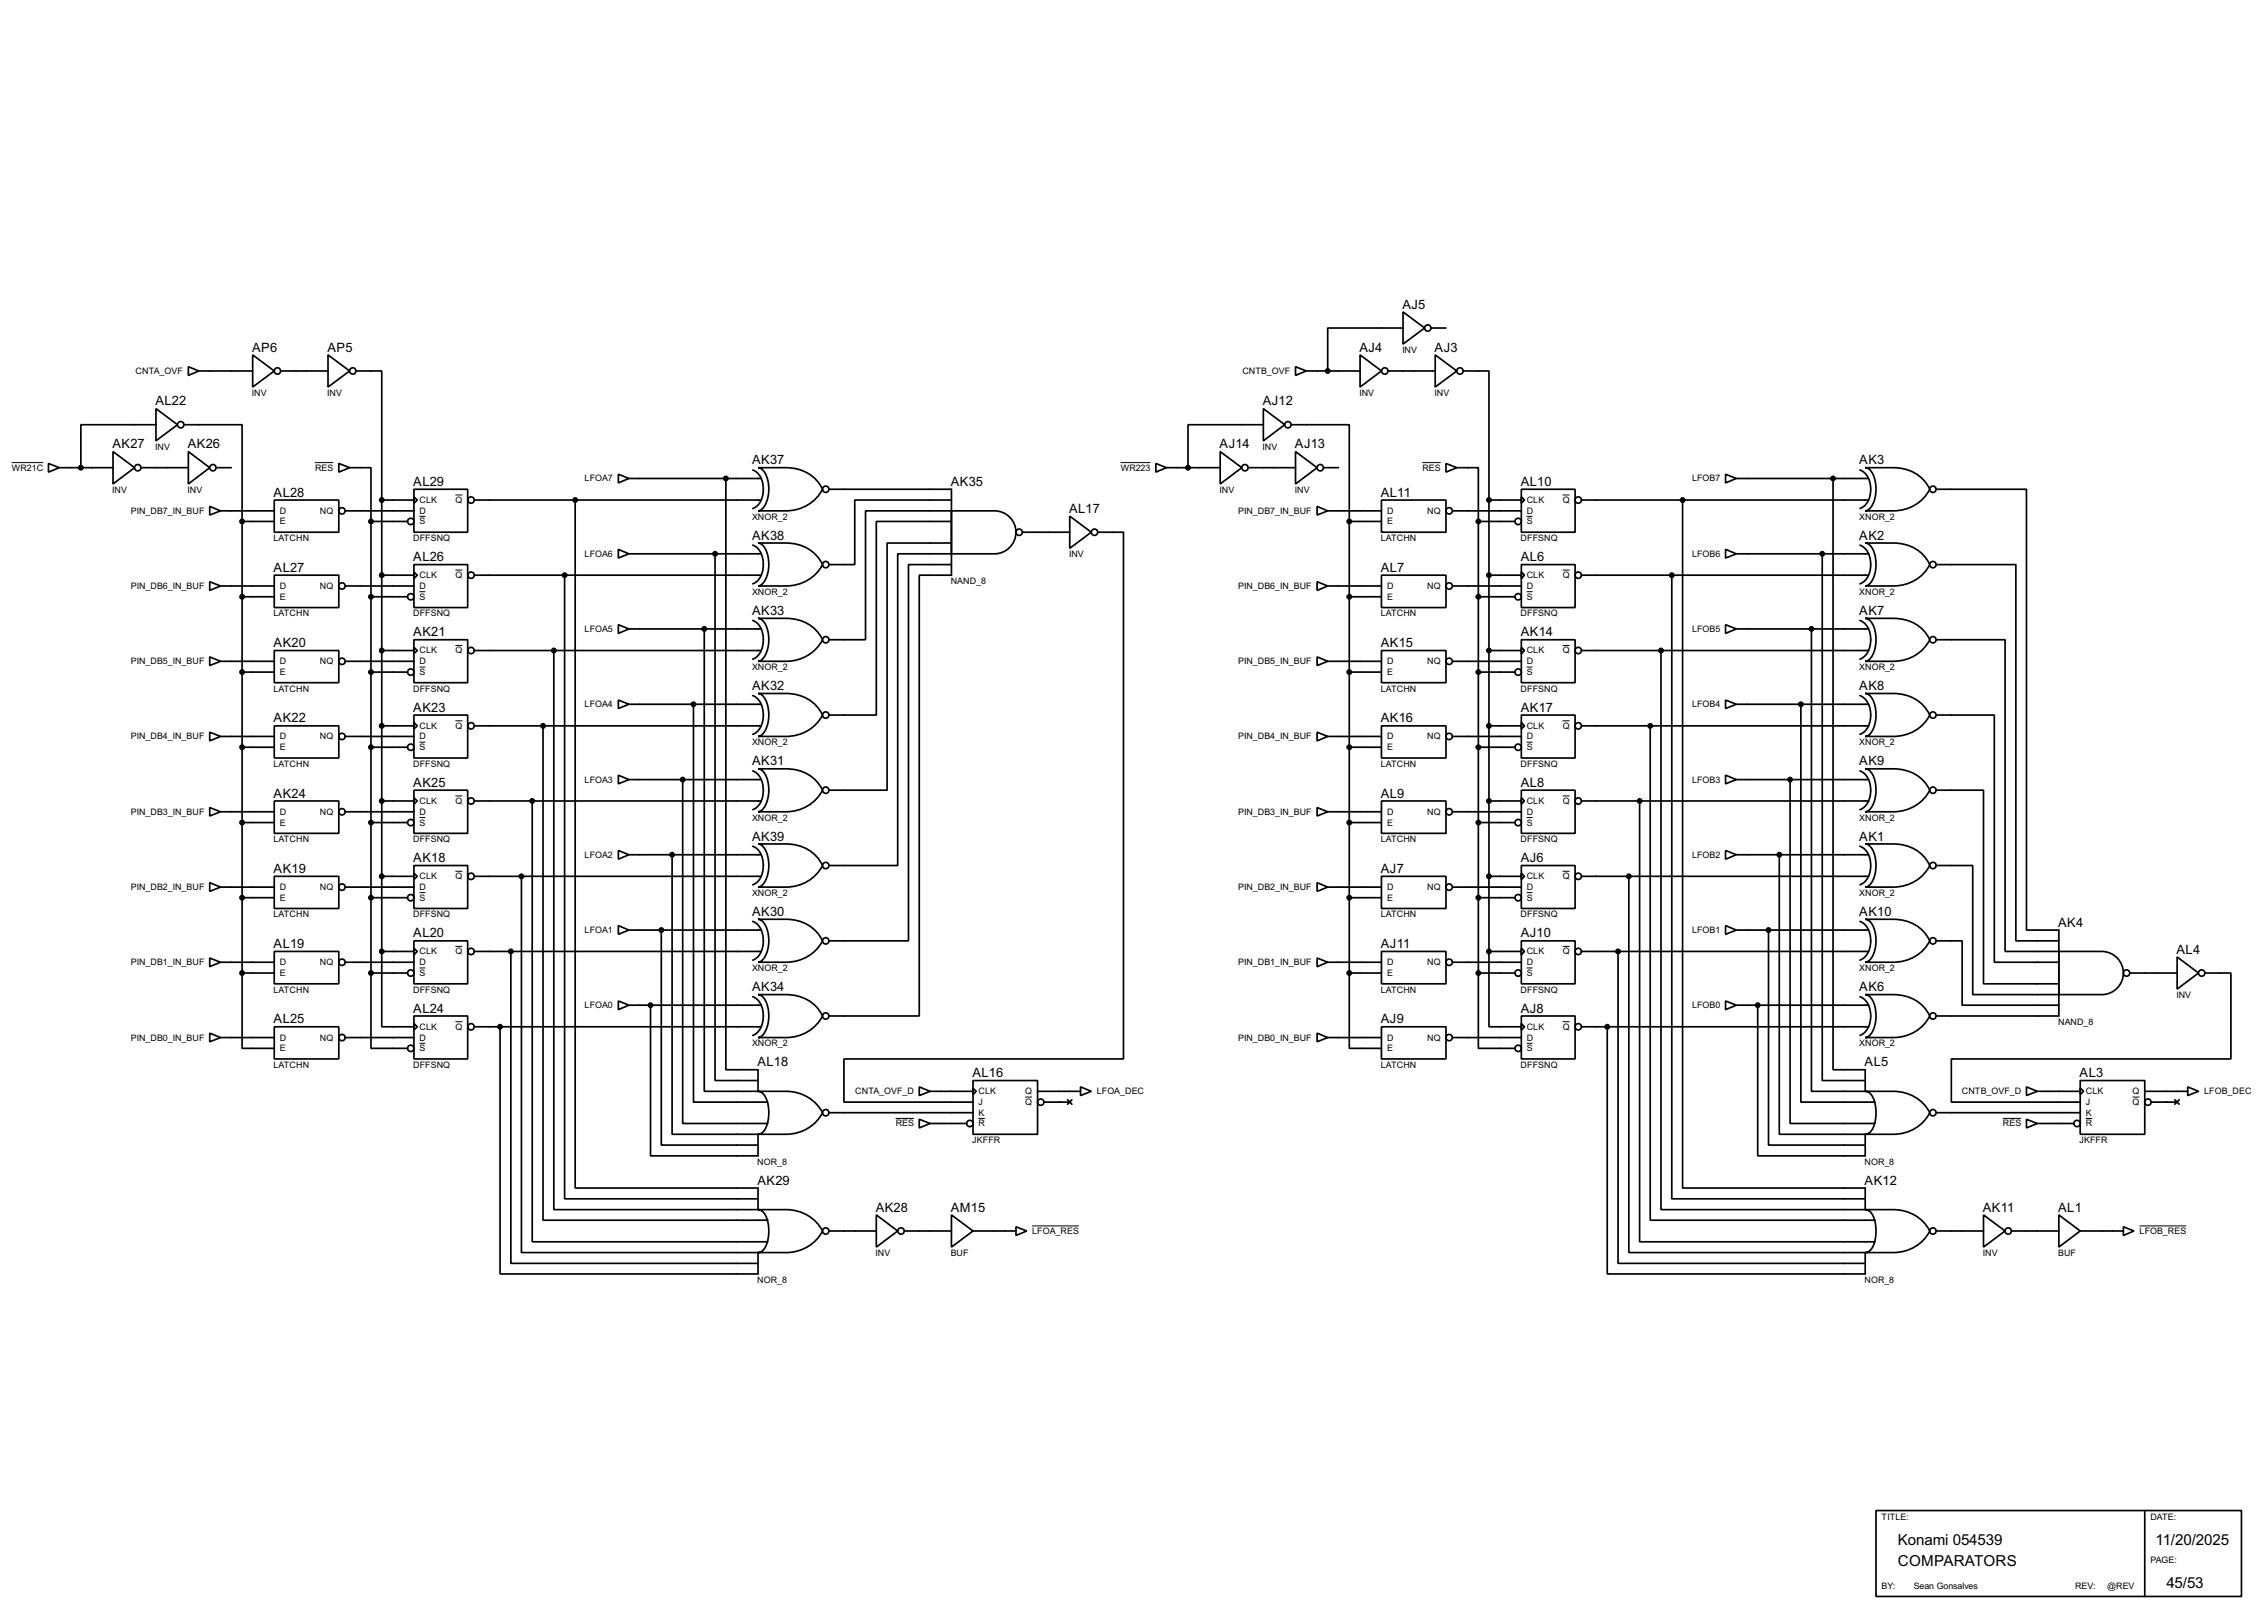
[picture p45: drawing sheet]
<svg xmlns="http://www.w3.org/2000/svg" width="536mm" height="383mm" viewBox="0 0 536 383" stroke-linecap="round" stroke-linejoin="round" font-family="sans-serif">
<defs><g id="words">
<g font-size="4">
<text x="448.4" y="365.1">Konami 054539</text>
<text x="509.3" y="365.1">11/20/2025</text>
<text x="448.4" y="370.1">COMPARATORS</text>
<text x="511.9" y="375.2">45/53</text>
</g>
<g font-size="3.4">
<text x="331.4" y="72.9">AJ5</text>
<text x="59.6" y="83.1">AP6</text>
<text x="77.4" y="83.1">AP5</text>
<text x="321.2" y="83.1">AJ4</text>
<text x="339" y="83.1">AJ3</text>
<text x="36.7" y="95.8">AL22</text>
<text x="298.4" y="95.8">AJ12</text>
<text x="26.6" y="105.9">AK27</text>
<text x="44.4" y="105.9">AK26</text>
<text x="288.2" y="105.9">AJ14</text>
<text x="306" y="105.9">AJ13</text>
<text x="177.7" y="109.7">AK37</text>
<text x="439.3" y="109.7">AK3</text>
<text x="64.7" y="117.4">AL28</text>
<text x="97.7" y="114.8">AL29</text>
<text x="224.7" y="114.8">AK35</text>
<text x="326.3" y="117.4">AL11</text>
<text x="359.3" y="114.8">AL10</text>
<text x="252.6" y="121.2">AL17</text>
<text x="177.7" y="127.5">AK38</text>
<text x="439.3" y="127.5">AK2</text>
<text x="64.7" y="135.1">AL27</text>
<text x="97.7" y="132.6">AL26</text>
<text x="326.3" y="135.1">AL7</text>
<text x="359.3" y="132.6">AL6</text>
<text x="177.7" y="145.3">AK33</text>
<text x="439.3" y="145.3">AK7</text>
<text x="64.7" y="152.9">AK20</text>
<text x="97.7" y="150.3">AK21</text>
<text x="326.3" y="152.9">AK15</text>
<text x="359.3" y="150.3">AK14</text>
<text x="177.7" y="163">AK32</text>
<text x="439.3" y="163">AK8</text>
<text x="64.7" y="170.7">AK22</text>
<text x="97.7" y="168.2">AK23</text>
<text x="326.3" y="170.7">AK16</text>
<text x="359.3" y="168.2">AK17</text>
<text x="97.7" y="185.9">AK25</text>
<text x="177.7" y="180.9">AK31</text>
<text x="359.3" y="185.9">AL8</text>
<text x="439.3" y="180.9">AK9</text>
<text x="64.7" y="188.5">AK24</text>
<text x="326.3" y="188.5">AL9</text>
<text x="97.7" y="203.7">AK18</text>
<text x="177.7" y="198.6">AK39</text>
<text x="359.3" y="203.7">AJ6</text>
<text x="439.3" y="198.6">AK1</text>
<text x="64.7" y="206.3">AK19</text>
<text x="326.3" y="206.3">AJ7</text>
<text x="97.7" y="221.5">AL20</text>
<text x="177.7" y="216.4">AK30</text>
<text x="359.3" y="221.5">AJ10</text>
<text x="439.3" y="216.4">AK10</text>
<text x="486.3" y="219">AK4</text>
<text x="64.7" y="224">AL19</text>
<text x="326.3" y="224">AJ11</text>
<text x="514.3" y="225.3">AL4</text>
<text x="97.7" y="239.3">AL24</text>
<text x="177.7" y="234.2">AK34</text>
<text x="359.3" y="239.3">AJ8</text>
<text x="439.3" y="234.2">AK6</text>
<text x="64.7" y="241.8">AL25</text>
<text x="326.3" y="241.8">AJ9</text>
<text x="179" y="252">AL18</text>
<text x="440.6" y="252">AL5</text>
<text x="229.8" y="254.5">AL16</text>
<text x="491.4" y="254.5">AL3</text>
<text x="179" y="279.9">AK29</text>
<text x="440.6" y="279.9">AK12</text>
<text x="206.9" y="286.3">AK28</text>
<text x="224.7" y="286.3">AM15</text>
<text x="468.5" y="286.3">AK11</text>
<text x="486.3" y="286.3">AL1</text>
</g>
<g font-size="2.4">
<text x="331.3" y="83.4">INV</text>
<text x="32" y="88.4">CNTA_OVF</text>
<text x="293.5" y="88.4">CNTB_OVF</text>
<text x="59.5" y="93.6">INV</text>
<text x="77.3" y="93.6">INV</text>
<text x="321.2" y="93.6">INV</text>
<text x="338.9" y="93.6">INV</text>
<text x="36.7" y="106.3">INV</text>
<text x="298.3" y="106.3">INV</text>
<text x="2.8" y="111.2">WR21C</text>
<text x="74.4" y="111.2">RES</text>
<text x="138.1" y="113.7">LFOA7</text>
<text x="264.8" y="111.2">WR223</text>
<text x="336.1" y="111.2">RES</text>
<text x="399.8" y="113.7">LFOB7</text>
<text x="26.5" y="116.4">INV</text>
<text x="44.3" y="116.4">INV</text>
<text x="99.1" y="118.9">CLK</text>
<text x="107.6" y="118.9">Q</text>
<text x="288.1" y="116.4">INV</text>
<text x="305.9" y="116.4">INV</text>
<text x="360.7" y="118.9">CLK</text>
<text x="369.2" y="118.9">Q</text>
<text x="30.9" y="121.4">PIN_DB7_IN_BUF</text>
<text x="66.1" y="121.4">D</text>
<text x="66.1" y="123.9">E</text>
<text x="75.6" y="121.4">NQ</text>
<text x="99.1" y="121.4">D</text>
<text x="99.1" y="123.9">S</text>
<text x="177.7" y="122.8">XNOR_2</text>
<text x="292.5" y="121.4">PIN_DB7_IN_BUF</text>
<text x="327.7" y="121.4">D</text>
<text x="327.7" y="123.9">E</text>
<text x="337.2" y="121.4">NQ</text>
<text x="360.7" y="121.4">D</text>
<text x="360.7" y="123.9">S</text>
<text x="439.3" y="122.8">XNOR_2</text>
<text x="64.6" y="127.8">LATCHN</text>
<text x="97.6" y="127.8">DFFSNQ</text>
<text x="138.1" y="131.6">LFOA6</text>
<text x="252.6" y="131.7">INV</text>
<text x="326.2" y="127.8">LATCHN</text>
<text x="359.3" y="127.8">DFFSNQ</text>
<text x="399.8" y="131.6">LFOB6</text>
<text x="99.1" y="136.6">CLK</text>
<text x="107.6" y="136.6">Q</text>
<text x="360.7" y="136.6">CLK</text>
<text x="369.2" y="136.6">Q</text>
<text x="30.9" y="139.2">PIN_DB6_IN_BUF</text>
<text x="66.1" y="139.2">D</text>
<text x="66.1" y="141.7">E</text>
<text x="75.6" y="139.2">NQ</text>
<text x="99.1" y="139.2">D</text>
<text x="99.1" y="141.7">S</text>
<text x="177.7" y="140.5">XNOR_2</text>
<text x="224.6" y="138">NAND_8</text>
<text x="292.5" y="139.2">PIN_DB6_IN_BUF</text>
<text x="327.7" y="139.2">D</text>
<text x="327.7" y="141.7">E</text>
<text x="337.2" y="139.2">NQ</text>
<text x="360.7" y="139.2">D</text>
<text x="360.7" y="141.7">S</text>
<text x="439.3" y="140.5">XNOR_2</text>
<text x="64.6" y="145.7">LATCHN</text>
<text x="97.6" y="145.7">DFFSNQ</text>
<text x="138.1" y="149.3">LFOA5</text>
<text x="326.2" y="145.7">LATCHN</text>
<text x="359.3" y="145.7">DFFSNQ</text>
<text x="399.8" y="149.3">LFOB5</text>
<text x="99.1" y="154.4">CLK</text>
<text x="107.6" y="154.4">Q</text>
<text x="360.7" y="154.4">CLK</text>
<text x="369.2" y="154.4">Q</text>
<text x="30.9" y="157">PIN_DB5_IN_BUF</text>
<text x="66.1" y="157">D</text>
<text x="66.1" y="159.5">E</text>
<text x="75.6" y="157">NQ</text>
<text x="99.1" y="157">D</text>
<text x="99.1" y="159.5">S</text>
<text x="177.7" y="158.4">XNOR_2</text>
<text x="292.5" y="157">PIN_DB5_IN_BUF</text>
<text x="327.7" y="157">D</text>
<text x="327.7" y="159.5">E</text>
<text x="337.2" y="157">NQ</text>
<text x="360.7" y="157">D</text>
<text x="360.7" y="159.5">S</text>
<text x="439.3" y="158.4">XNOR_2</text>
<text x="64.6" y="163.4">LATCHN</text>
<text x="97.6" y="163.4">DFFSNQ</text>
<text x="138.1" y="167.1">LFOA4</text>
<text x="326.2" y="163.4">LATCHN</text>
<text x="359.3" y="163.4">DFFSNQ</text>
<text x="399.8" y="167.1">LFOB4</text>
<text x="99.1" y="172.2">CLK</text>
<text x="107.6" y="172.2">Q</text>
<text x="360.7" y="172.2">CLK</text>
<text x="369.2" y="172.2">Q</text>
<text x="30.9" y="174.7">PIN_DB4_IN_BUF</text>
<text x="66.1" y="174.7">D</text>
<text x="66.1" y="177.3">E</text>
<text x="75.6" y="174.7">NQ</text>
<text x="99.1" y="174.7">D</text>
<text x="99.1" y="177.3">S</text>
<text x="177.7" y="176.1">XNOR_2</text>
<text x="292.5" y="174.7">PIN_DB4_IN_BUF</text>
<text x="327.7" y="174.7">D</text>
<text x="327.7" y="177.3">E</text>
<text x="337.2" y="174.7">NQ</text>
<text x="360.7" y="174.7">D</text>
<text x="360.7" y="177.3">S</text>
<text x="439.3" y="176.1">XNOR_2</text>
<text x="64.6" y="181.2">LATCHN</text>
<text x="97.6" y="181.2">DFFSNQ</text>
<text x="138.1" y="184.9">LFOA3</text>
<text x="326.2" y="181.2">LATCHN</text>
<text x="359.3" y="181.2">DFFSNQ</text>
<text x="399.8" y="184.9">LFOB3</text>
<text x="99.1" y="190">CLK</text>
<text x="107.6" y="190">Q</text>
<text x="360.7" y="190">CLK</text>
<text x="369.2" y="190">Q</text>
<text x="30.9" y="192.5">PIN_DB3_IN_BUF</text>
<text x="66.1" y="192.5">D</text>
<text x="66.1" y="195.1">E</text>
<text x="75.6" y="192.5">NQ</text>
<text x="99.1" y="192.5">D</text>
<text x="99.1" y="195.1">S</text>
<text x="177.7" y="193.9">XNOR_2</text>
<text x="292.5" y="192.5">PIN_DB3_IN_BUF</text>
<text x="327.7" y="192.5">D</text>
<text x="327.7" y="195.1">E</text>
<text x="337.2" y="192.5">NQ</text>
<text x="360.7" y="192.5">D</text>
<text x="360.7" y="195.1">S</text>
<text x="439.3" y="193.9">XNOR_2</text>
<text x="64.6" y="199">LATCHN</text>
<text x="97.6" y="199">DFFSNQ</text>
<text x="138.1" y="202.7">LFOA2</text>
<text x="326.2" y="199">LATCHN</text>
<text x="359.3" y="199">DFFSNQ</text>
<text x="399.8" y="202.7">LFOB2</text>
<text x="99.1" y="207.8">CLK</text>
<text x="107.6" y="207.8">Q</text>
<text x="360.7" y="207.8">CLK</text>
<text x="369.2" y="207.8">Q</text>
<text x="30.9" y="210.3">PIN_DB2_IN_BUF</text>
<text x="66.1" y="210.3">D</text>
<text x="66.1" y="212.8">E</text>
<text x="75.6" y="210.3">NQ</text>
<text x="99.1" y="210.3">D</text>
<text x="99.1" y="212.8">S</text>
<text x="177.7" y="211.7">XNOR_2</text>
<text x="292.5" y="210.3">PIN_DB2_IN_BUF</text>
<text x="327.7" y="210.3">D</text>
<text x="327.7" y="212.8">E</text>
<text x="337.2" y="210.3">NQ</text>
<text x="360.7" y="210.3">D</text>
<text x="360.7" y="212.8">S</text>
<text x="439.3" y="211.7">XNOR_2</text>
<text x="64.6" y="216.8">LATCHN</text>
<text x="97.6" y="216.8">DFFSNQ</text>
<text x="138.1" y="220.5">LFOA1</text>
<text x="326.2" y="216.8">LATCHN</text>
<text x="359.3" y="216.8">DFFSNQ</text>
<text x="399.8" y="220.5">LFOB1</text>
<text x="99.1" y="225.5">CLK</text>
<text x="107.6" y="225.5">Q</text>
<text x="360.7" y="225.5">CLK</text>
<text x="369.2" y="225.5">Q</text>
<text x="30.9" y="228.1">PIN_DB1_IN_BUF</text>
<text x="66.1" y="228.1">D</text>
<text x="66.1" y="230.6">E</text>
<text x="75.6" y="228.1">NQ</text>
<text x="99.1" y="228.1">D</text>
<text x="99.1" y="230.6">S</text>
<text x="177.7" y="229.5">XNOR_2</text>
<text x="292.5" y="228.1">PIN_DB1_IN_BUF</text>
<text x="327.7" y="228.1">D</text>
<text x="327.7" y="230.6">E</text>
<text x="337.2" y="228.1">NQ</text>
<text x="360.7" y="228.1">D</text>
<text x="360.7" y="230.6">S</text>
<text x="439.3" y="229.5">XNOR_2</text>
<text x="64.6" y="234.6">LATCHN</text>
<text x="97.6" y="234.6">DFFSNQ</text>
<text x="138.1" y="238.2">LFOA0</text>
<text x="326.2" y="234.6">LATCHN</text>
<text x="359.3" y="234.6">DFFSNQ</text>
<text x="399.8" y="238.2">LFOB0</text>
<text x="514.2" y="235.8">INV</text>
<text x="30.9" y="245.9">PIN_DB0_IN_BUF</text>
<text x="66.1" y="245.9">D</text>
<text x="75.6" y="245.9">NQ</text>
<text x="99.1" y="245.9">D</text>
<text x="99.1" y="243.3">CLK</text>
<text x="107.6" y="243.3">Q</text>
<text x="292.5" y="245.9">PIN_DB0_IN_BUF</text>
<text x="327.7" y="245.9">D</text>
<text x="337.2" y="245.9">NQ</text>
<text x="360.7" y="245.9">D</text>
<text x="360.7" y="243.3">CLK</text>
<text x="369.2" y="243.3">Q</text>
<text x="486.3" y="242.2">NAND_8</text>
<text x="66.1" y="248.4">E</text>
<text x="99.1" y="248.4">S</text>
<text x="177.7" y="247.3">XNOR_2</text>
<text x="327.7" y="248.4">E</text>
<text x="360.7" y="248.4">S</text>
<text x="439.3" y="247.3">XNOR_2</text>
<text x="64.6" y="252.3">LATCHN</text>
<text x="97.6" y="252.3">DFFSNQ</text>
<text x="326.2" y="252.3">LATCHN</text>
<text x="359.3" y="252.3">DFFSNQ</text>
<text x="202.1" y="258.6">CNTA_OVF_D</text>
<text x="231.2" y="258.6">CLK</text>
<text x="231.2" y="261.1">J</text>
<text x="231.2" y="263.6">K</text>
<text x="242.2" y="258.6">Q</text>
<text x="242.2" y="261.1">Q</text>
<text x="259.1" y="258.6">LFOA_DEC</text>
<text x="463.5" y="258.6">CNTB_OVF_D</text>
<text x="492.8" y="258.6">CLK</text>
<text x="492.8" y="261.1">J</text>
<text x="492.8" y="263.6">K</text>
<text x="503.9" y="258.6">Q</text>
<text x="503.9" y="261.1">Q</text>
<text x="520.8" y="258.6">LFOB_DEC</text>
<text x="211.6" y="266.2">RES</text>
<text x="231.2" y="266.2">R</text>
<text x="473.2" y="266.2">RES</text>
<text x="492.8" y="266.2">R</text>
<text x="178.9" y="275.2">NOR_8</text>
<text x="229.7" y="270.1">JKFFR</text>
<text x="440.5" y="275.2">NOR_8</text>
<text x="491.3" y="270.1">JKFFR</text>
<text x="243.9" y="291.6">LFOA_RES</text>
<text x="505.5" y="291.6">LFOB_RES</text>
<text x="206.9" y="296.8">INV</text>
<text x="224.6" y="296.8">BUF</text>
<text x="468.5" y="296.8">INV</text>
<text x="486.3" y="296.8">BUF</text>
<text x="178.9" y="303.1">NOR_8</text>
<text x="440.5" y="303.1">NOR_8</text>
<text x="444.6" y="359.1">TITLE:</text>
<text x="508.1" y="359.1">DATE:</text>
<text x="508.1" y="369.2">PAGE:</text>
<text x="444.6" y="375.6">BY:</text>
<text x="452.2" y="375.6">Sean Gonsalves</text>
<text x="490.3" y="375.6">REV:</text>
<text x="497.9" y="375.6">@REV</text>
</g>
</g></defs>
<g fill="none" stroke="#000" stroke-width=".4">
<path d="M331.5 73.7l5.1 3.8-5.1 3.8zM331.5 77.5h-17.8v10.2M338.1 77.5h3.6M36.9 96.6l5.1 3.8-5.1 3.8zM44.5 86.7l2.5 1-2.5 1zM47 87.7h12.7M59.7 83.9l5.1 3.8-5.1 3.8zM66.3 87.7h11.2M77.5 83.9l5.1 3.8-5.1 3.8zM84.1 87.7h6.1v30.5M298.5 96.6l5.1 3.8-5.1 3.8zM306.1 86.7l2.6 1-2.6 1z"/>
<path d="M308.7 87.7h12.7M321.4 83.9l5 3.8-5 3.8zM328 87.7h11.1M339.1 83.9l5.1 3.8-5.1 3.8zM345.7 87.7h6.1v30.5M11.5 109.5l2.5 1-2.5 1.1zM14 110.5h12.7M26.7 106.7l5.1 3.8-5.1 3.9zM33.3 110.5h11.2M36.9 100.4h-17.8v10.1M43.5 100.4h13.7v22.8M44.5 106.7l5.1 3.8-5.1 3.9z"/>
<path d="M49.6 119.7l2.5 1-2.5 1zM51.1 110.5h3.6M64.8 118.2h15.3v7.6h-15.3zM80.1 109.5l2.5 1-2.5 1.1zM82.6 110.5h5.1v12.7M90.2 118.2v106.6M90.2 118.2h7.6M97.8 115.6h12.7v10.2h-12.7zM97.8 117.4l.8 .8-.8 .7zM112.1 118.2h67.8M135.9 118.2v162.5h43.2v5.1h-48.2v-132.1M146.1 112.1l2.5 1-2.5 1z"/>
<path d="M148.6 113.1h31.3M171.5 113.1v139.7h7.6v5.1h-12.7v-109.3M177.9 111.1a5.1 5.1 0 0 1 2.3 6.1 3.8 3.8 0 0 1-2.3 3M179.1 110.5h6.6a9.2 9.2 0 0 1 8.7 5.1 9.6 9.6 0 0 1-8.7 5.1h-6.6a3.5 3.5 0 0 0 2.3-3.1 7.3 7.3 0 0 0-1.4-6.7zM195.9 115.6h28.9v20.3h-7.6v104.2h-21.3M224.8 118.2h-22.8v15.2h-6.1M273.1 109.5l2.5 1-2.5 1.1zM275.6 110.5h12.7M288.3 106.7l5.1 3.8-5.1 3.9zM294.9 110.5h11.2M298.5 100.4h-17.8v10.1M305.1 100.4h13.7v22.8"/>
<path d="M306.1 106.7l5.1 3.8-5.1 3.9zM311.2 119.7l2.5 1-2.5 1zM312.7 110.5h3.6M326.4 118.2h15.3v7.6h-15.3zM341.7 109.5l2.5 1-2.5 1.1zM344.2 110.5h5.1v12.7M351.8 118.2h7.7M351.8 118.2v106.6M359.5 115.6h12.7v10.2h-12.7zM359.5 117.4l.7 .8-.7 .7zM373.7 118.2h67.8M397.6 118.2v162.5h43.1v5.1h-48.2v-132.1"/>
<path d="M407.7 112.1l2.6 1-2.6 1zM410.3 113.1h31.2M433.1 113.1v139.7h7.6v5.1h-12.7v-109.3M439.5 111.1a5.1 5.1 0 0 1 2.3 6.1 3.9 3.9 0 0 1-2.3 3M440.7 110.5h6.6a9.1 9.1 0 0 1 8.7 5.1 9.5 9.5 0 0 1-8.7 5.1h-6.6a3.4 3.4 0 0 0 2.3-3.1 7.4 7.4 0 0 0-1.4-6.7zM457.5 115.6h21.3v104.2h7.7v20.3h-29M49.6 137.5l2.5 1-2.5 1zM52.1 138.5h12.7M52.1 120.7h12.7M57.2 123.2v106.7M57.2 123.2h7.6M64.8 135.9h15.3v7.7h-15.3z"/>
<path d="M81.6 138.5h16.2M81.6 120.7h16.2M87.7 123.2h8.6M87.7 123.2v106.7M90.2 135.9h7.6M97.8 133.4h12.7v10.2h-12.7zM97.8 135.2l.8 .7-.8 .8zM112.1 135.9h67.8M133.4 135.9v147.4h45.7M146.1 129.8l2.5 1.1-2.5 1zM148.6 130.9h31.3M169 130.9v124.4h10.1"/>
<path d="M177.9 128.8a5.2 5.2 0 0 1 2.3 6.2 3.9 3.9 0 0 1-2.3 3M179.1 128.3h6.6a9.2 9.2 0 0 1 8.7 5.1 9.6 9.6 0 0 1-8.7 5.1h-6.6a3.5 3.5 0 0 0 2.3-3.2 7.3 7.3 0 0 0-1.4-6.6zM224.8 120.7h10.2a5.1 5.1 0 0 1 5.1 5.1 5.1 5.1 0 0 1-5.1 5.1h-10.2zM224.8 120.7h-20.3v30.5h-8.6M224.8 123.2h-17.7v45.8h-11.2M224.8 128.3h-15.2v58.4h-13.7M224.8 133.4h-10.1v88.9h-18.8M224.8 130.9h-12.7v73.6h-16.2M241.6 125.8h11.2M252.8 122l5.1 3.8-5.1 3.8zM259.4 125.8h6.1v124.4h-66.1v10.2h30.5M311.2 137.5l2.5 1-2.5 1z"/>
<path d="M313.7 138.5h12.7M313.7 120.7h12.7M318.8 123.2h7.6M318.8 123.2v106.7M326.4 135.9h15.3v7.7h-15.3zM343.2 138.5h16.3M343.2 120.7h16.3M349.3 123.2h8.6M349.3 123.2v106.7M351.8 135.9h7.7M359.5 133.4h12.7v10.2h-12.7zM359.5 135.2l.7 .7-.7 .8z"/>
<path d="M373.7 135.9h67.8M395 135.9v147.4h45.7M407.7 129.8l2.6 1.1-2.6 1zM410.3 130.9h31.2M430.6 130.9v124.4h10.1M439.5 128.8a5.1 5.1 0 0 1 2.3 6.2 4 4 0 0 1-2.3 3M440.7 128.3h6.6a9.1 9.1 0 0 1 8.7 5.1 9.5 9.5 0 0 1-8.7 5.1h-6.6a3.4 3.4 0 0 0 2.3-3.2 7.4 7.4 0 0 0-1.4-6.6zM457.5 133.4h18.8v88.9h10.2M49.6 155.2l2.5 1.1-2.5 1zM52.1 156.3h12.7M57.2 141h7.6M57.2 158.8h7.6"/>
<path d="M64.8 153.7h15.3v7.6h-15.3zM81.6 156.3h16.2M87.7 141h8.6M87.7 158.8h8.6M90.2 153.7h7.6M97.8 151.2h12.7v10.1h-12.7zM97.8 153l.8 .7-.8 .8zM112.1 153.7h67.8M146.1 147.6l2.5 1-2.5 1.1zM148.6 148.6h31.3M177.9 146.6a5.1 5.1 0 0 1 2.3 6.2 4 4 0 0 1-2.3 3M179.1 146.1h6.6a9.2 9.2 0 0 1 8.7 5.1 9.6 9.6 0 0 1-8.7 5.1h-6.6a3.5 3.5 0 0 0 2.3-3.2 7.2 7.2 0 0 0-1.4-6.6z"/>
<path d="M311.2 155.2l2.5 1.1-2.5 1zM313.7 156.3h12.7M318.8 141h7.6M318.8 158.8h7.6M326.4 153.7h15.3v7.6h-15.3zM343.2 156.3h16.3M349.3 141h8.6M349.3 158.8h8.6M351.8 153.7h7.7M359.5 151.2h12.7v10.1h-12.7zM359.5 153l.7 .7-.7 .8zM373.7 153.7h67.8"/>
<path d="M407.7 147.6l2.6 1-2.6 1.1zM410.3 148.6h31.2M439.5 146.6a5.1 5.1 0 0 1 2.3 6.2 4 4 0 0 1-2.3 3M440.7 146.1h6.6a9.1 9.1 0 0 1 8.7 5.1 9.5 9.5 0 0 1-8.7 5.1h-6.6a3.4 3.4 0 0 0 2.3-3.2 7.3 7.3 0 0 0-1.4-6.6zM457.5 151.2h16.3v73.6h12.7M49.6 173l2.5 1-2.5 1.1zM52.1 174h12.7M57.2 176.6h7.6M64.8 171.5h15.3v7.6h-15.3zM81.6 174h16.2M87.7 176.6h8.6M90.2 171.5h7.6"/>
<path d="M97.8 169h12.7v10.1h-12.7zM97.8 170.7l.8 .8-.8 .8zM112.1 171.5h67.8M128.3 171.5v116.8h53.1M146.1 165.4l2.5 1-2.5 1zM148.6 166.4h31.3M163.9 166.4v94h17.5M177.9 164.4a5.2 5.2 0 0 1 2.3 6.2 3.8 3.8 0 0 1-2.3 2.9M179.1 163.9h6.6a9.2 9.2 0 0 1 8.7 5.1 9.6 9.6 0 0 1-8.7 5h-6.6a3.5 3.5 0 0 0 2.3-3.1 7.3 7.3 0 0 0-1.4-6.7zM311.2 173l2.5 1-2.5 1.1zM313.7 174h12.7M318.8 176.6h7.6"/>
<path d="M326.4 171.5h15.3v7.6h-15.3zM343.2 174h16.3M349.3 176.6h8.6M351.8 171.5h7.7M359.5 169h12.7v10.1h-12.7zM359.5 170.7l.7 .8-.7 .8zM373.7 171.5h67.8M389.9 171.5v116.8h53.1M407.7 165.4l2.6 1-2.6 1zM410.3 166.4h31.2M425.5 166.4v94h17.5M439.5 164.4a5.2 5.2 0 0 1 2.3 6.2 3.9 3.9 0 0 1-2.3 2.9"/>
<path d="M440.7 163.9h6.6a9.1 9.1 0 0 1 8.7 5.1 9.5 9.5 0 0 1-8.7 5h-6.6a3.4 3.4 0 0 0 2.3-3.1 7.4 7.4 0 0 0-1.4-6.7zM457.5 169h13.7v58.4h15.3M49.6 190.8l2.5 1-2.5 1zM52.1 191.8h12.7M57.2 194.4h7.6M64.8 189.3h15.3v7.6h-15.3zM81.6 191.8h16.2M87.7 194.4h8.6M90.2 189.3h7.6M97.8 186.7h12.7v10.2h-12.7zM97.8 188.5l.8 .8-.8 .7zM112.1 189.3h67.8"/>
<path d="M125.8 189.3v104.1h55.6M146.1 183.2l2.5 1-2.5 1zM148.6 184.2h31.3M161.3 184.2v81.3h20.1M177.9 182.2a5.1 5.1 0 0 1 2.3 6.1 3.9 3.9 0 0 1-2.3 3M177.9 200a5.1 5.1 0 0 1 2.3 6.1 3.8 3.8 0 0 1-2.3 3M179.1 181.7h6.6a9.2 9.2 0 0 1 8.7 5 9.6 9.6 0 0 1-8.7 5.1h-6.6a3.5 3.5 0 0 0 2.3-3.1 7.2 7.2 0 0 0-1.4-6.7zM179.1 199.4h6.6a9.2 9.2 0 0 1 8.7 5.1 9.6 9.6 0 0 1-8.7 5.1h-6.6a3.5 3.5 0 0 0 2.3-3.1 7.3 7.3 0 0 0-1.4-6.7zM311.2 190.8l2.5 1-2.5 1zM313.7 191.8h12.7M318.8 194.4h7.6M326.4 189.3h15.3v7.6h-15.3z"/>
<path d="M343.2 191.8h16.3M349.3 194.4h8.6M351.8 189.3h7.7M359.5 186.7h12.7v10.2h-12.7zM359.5 188.5l.7 .8-.7 .7zM373.7 189.3h67.8M387.4 189.3v104.1h55.6M407.7 183.2l2.6 1-2.6 1zM410.3 184.2h31.2M423 184.2v81.3h20M439.5 200a5.1 5.1 0 0 1 2.3 6.1 3.9 3.9 0 0 1-2.3 3M439.5 182.2a5.1 5.1 0 0 1 2.3 6.1 3.9 3.9 0 0 1-2.3 3"/>
<path d="M440.7 199.4h6.6a9.1 9.1 0 0 1 8.7 5.1 9.5 9.5 0 0 1-8.7 5.1h-6.6a3.4 3.4 0 0 0 2.3-3.1 7.4 7.4 0 0 0-1.4-6.7zM440.7 181.7h6.6a9.1 9.1 0 0 1 8.7 5 9.5 9.5 0 0 1-8.7 5.1h-6.6a3.4 3.4 0 0 0 2.3-3.1 7.3 7.3 0 0 0-1.4-6.7zM457.5 186.7h11.2v45.8h17.8M49.6 208.6l2.5 1-2.5 1zM52.1 209.6h12.7M57.2 212.1h7.6M64.8 207.1h15.3v7.6h-15.3zM81.6 209.6h16.2M87.7 212.1h8.6M90.2 207.1h7.6M97.8 204.5h12.7v10.2h-12.7zM97.8 206.3l.8 .8-.8 .7z"/>
<path d="M112.1 207.1h67.8M123.2 207.1v88.9h55.9v5h-60.9v-58.4M146.1 218.7l2.5 1.1-2.5 1zM146.1 201l2.5 1-2.5 1zM148.6 202h31.3M148.6 219.8h31.3M156.3 219.8v50.8h22.8M158.8 202v66h20.3v5.1h-25.4v-35.6M177.9 217.7a5.2 5.2 0 0 1 2.3 6.2 3.9 3.9 0 0 1-2.3 3M179.1 217.2h6.6a9.2 9.2 0 0 1 8.7 5.1 9.6 9.6 0 0 1-8.7 5.1h-6.6a3.5 3.5 0 0 0 2.3-3.2 7.3 7.3 0 0 0-1.4-6.6zM311.2 208.6l2.5 1-2.5 1zM313.7 209.6h12.7"/>
<path d="M318.8 212.1h7.6M326.4 207.1h15.3v7.6h-15.3zM343.2 209.6h16.3M349.3 212.1h8.6M351.8 207.1h7.7M359.5 204.5h12.7v10.2h-12.7zM359.5 206.3l.7 .8-.7 .7zM373.7 207.1h67.8M384.9 207.1v88.9h55.8v5h-60.9v-58.4M407.7 201l2.6 1-2.6 1zM407.7 218.7l2.6 1.1-2.6 1zM410.3 202h31.2"/>
<path d="M410.3 219.8h31.2M417.9 219.8v50.8h22.8M420.4 202v66h20.3v5.1h-25.4v-35.6M439.5 217.7a5.1 5.1 0 0 1 2.3 6.2 4 4 0 0 1-2.3 3M440.7 217.2h6.6a9.1 9.1 0 0 1 8.7 5.1 9.5 9.5 0 0 1-8.7 5.1h-6.6a3.4 3.4 0 0 0 2.3-3.2 7.4 7.4 0 0 0-1.4-6.6zM457.5 204.5h8.6v30.5h20.4M49.6 226.4l2.5 1-2.5 1zM52.1 227.4h12.7M57.2 229.9v17.8h7.6M57.2 229.9h7.6M64.8 224.8h15.3v7.7h-15.3zM81.6 227.4h16.2"/>
<path d="M87.7 229.9v17.8h8.6M87.7 229.9h8.6M90.2 224.8v17.8h7.6M90.2 224.8h7.6M97.8 222.3h12.7v10.2h-12.7zM97.8 224.1l.8 .7-.8 .8zM112.1 224.8h67.8M120.7 224.8v73.7h58.4M146.1 236.5l2.5 1-2.5 1.1zM148.6 237.5h31.3M177.9 235.5a5.1 5.1 0 0 1 2.3 6.2 4 4 0 0 1-2.3 3M179.1 235h6.6a9.2 9.2 0 0 1 8.7 5.1 9.6 9.6 0 0 1-8.7 5.1h-6.6a3.5 3.5 0 0 0 2.3-3.2 7.2 7.2 0 0 0-1.4-6.6z"/>
<path d="M311.2 226.4l2.5 1-2.5 1zM313.7 227.4h12.7M318.8 229.9v17.8h7.6M318.8 229.9h7.6M326.4 224.8h15.3v7.7h-15.3zM343.2 227.4h16.3M349.3 229.9v17.8h8.6M349.3 229.9h8.6M351.8 224.8v17.8h7.7M351.8 224.8h7.7M359.5 222.3h12.7v10.2h-12.7zM359.5 224.1l.7 .7-.7 .8z"/>
<path d="M373.7 224.8h67.8M382.3 224.8v73.7h58.4M407.7 236.5l2.6 1-2.6 1.1zM410.3 237.5h31.2M439.5 235.5a5.1 5.1 0 0 1 2.3 6.2 4 4 0 0 1-2.3 3M440.7 235h6.6a9.1 9.1 0 0 1 8.7 5.1 9.5 9.5 0 0 1-8.7 5.1h-6.6a3.4 3.4 0 0 0 2.3-3.2 7.3 7.3 0 0 0-1.4-6.6zM457.5 222.3h6.1v15.2h22.9M486.5 224.8h10.1a5.1 5.1 0 0 1 5.1 5.1 5.1 5.1 0 0 1-5.1 5.1h-10.1zM503.2 229.9h11.2M514.4 226.1l5.1 3.8-5.1 3.8zM521 229.9h6.1v20.3h-66v10.2h30.4M49.6 244.1l2.5 1.1-2.5 1z"/>
<path d="M52.1 245.2h12.7M64.8 242.6h15.3v7.6h-15.3zM81.6 245.2h16.2M97.8 240.1h12.7v10.1h-12.7zM97.8 241.9l.8 .7-.8 .8zM112.1 242.6h67.8M179.1 257.9h6.6a9.6 9.6 0 0 1 8.7 5 9.6 9.6 0 0 1-8.7 5.1h-6.6a3.2 3.2 0 0 0 2.4-3.1 7.6 7.6 0 0 0-1.4-6.6zM217.2 256.8l2.6 1.1-2.6 1zM219.8 257.9h10.1M229.9 255.3h15.3v12.7h-15.3zM229.9 257.1l.8 .8-.8 .7zM245.2 257.9h10.1"/>
<path d="M252.3 259.9l1 1M253.3 259.9l-1 1M255.3 256.8l2.6 1.1-2.6 1zM311.2 244.1l2.5 1.1-2.5 1zM313.7 245.2h12.7M326.4 242.6h15.3v7.6h-15.3zM343.2 245.2h16.3M359.5 240.1h12.7v10.1h-12.7zM359.5 241.9l.7 .7-.7 .8zM373.7 242.6h67.8M440.7 257.9h6.6a9.5 9.5 0 0 1 8.7 5 9.5 9.5 0 0 1-8.7 5.1h-6.6a3.2 3.2 0 0 0 2.4-3.1 7.7 7.7 0 0 0-1.3-6.6zM478.8 256.8l2.6 1.1-2.6 1z"/>
<path d="M481.4 257.9h10.1M491.5 255.3h15.3v12.7h-15.3zM491.5 257.1l.8 .8-.8 .7zM506.8 257.9h10.1M513.9 259.9l1 1M514.9 259.9l-1 1M516.9 256.8l2.6 1.1-2.6 1zM195.9 262.9h34M217.2 264.5l2.6 1-2.6 1zM219.8 265.5h8.6M246.7 260.4h6.1M457.5 262.9h34"/>
<path d="M478.8 264.5l2.6 1-2.6 1zM481.4 265.5h8.6M508.3 260.4h6.1M179.1 285.8h6.6a9.6 9.6 0 0 1 8.7 5.1 9.6 9.6 0 0 1-8.7 5.1h-6.6a3.2 3.2 0 0 0 2.4-3.2 7.6 7.6 0 0 0-1.4-6.6zM195.9 290.9h11.2M207.1 287.1l5 3.8-5 3.8zM213.7 290.9h11.1M224.8 287.1l5.1 3.8-5.1 3.8zM229.9 290.9h10.2M240.1 289.9l2.5 1-2.5 1zM440.7 285.8h6.6a9.5 9.5 0 0 1 8.7 5.1 9.5 9.5 0 0 1-8.7 5.1h-6.6a3.2 3.2 0 0 0 2.4-3.2 7.7 7.7 0 0 0-1.3-6.6zM457.5 290.9h11.2"/>
<path d="M468.7 287.1l5.1 3.8-5.1 3.8zM475.3 290.9h11.2M486.5 287.1l5 3.8-5 3.8zM491.5 290.9h10.2M501.7 289.9l2.5 1-2.5 1zM443.3 356.9h86.3v20.3h-86.3zM506.8 356.9v20.3"/>
<circle cx="337.3" cy="77.5" r=".75"/>
<circle cx="65.5" cy="87.7" r=".75"/>
<circle cx="83.3" cy="87.7" r=".75"/>
<circle cx="327.2" cy="87.7" r=".75"/>
<circle cx="344.9" cy="87.7" r=".75"/>
<circle cx="32.5" cy="110.5" r=".75"/>
<circle cx="42.7" cy="100.4" r=".75"/>
<circle cx="50.3" cy="110.5" r=".75"/>
<circle cx="111.3" cy="118.2" r=".75"/>
<circle cx="195.1" cy="115.6" r=".75"/>
<circle cx="294.1" cy="110.5" r=".75"/>
<circle cx="304.3" cy="100.4" r=".75"/>
<circle cx="311.9" cy="110.5" r=".75"/>
<circle cx="372.9" cy="118.2" r=".75"/>
<circle cx="456.7" cy="115.6" r=".75"/>
<circle cx="80.8" cy="138.5" r=".75"/>
<circle cx="80.8" cy="120.7" r=".75"/>
<circle cx="97" cy="123.2" r=".75"/>
<circle cx="111.3" cy="135.9" r=".75"/>
<circle cx="195.1" cy="133.4" r=".75"/>
<circle cx="240.8" cy="125.8" r=".75"/>
<circle cx="258.6" cy="125.8" r=".75"/>
<circle cx="342.4" cy="120.7" r=".75"/>
<circle cx="342.4" cy="138.5" r=".75"/>
<circle cx="358.7" cy="123.2" r=".75"/>
<circle cx="372.9" cy="135.9" r=".75"/>
<circle cx="456.7" cy="133.4" r=".75"/>
<circle cx="80.8" cy="156.3" r=".75"/>
<circle cx="97" cy="158.8" r=".75"/>
<circle cx="97" cy="141" r=".75"/>
<circle cx="111.3" cy="153.7" r=".75"/>
<circle cx="195.1" cy="151.2" r=".75"/>
<circle cx="342.4" cy="156.3" r=".75"/>
<circle cx="358.7" cy="141" r=".75"/>
<circle cx="358.7" cy="158.8" r=".75"/>
<circle cx="372.9" cy="153.7" r=".75"/>
<circle cx="456.7" cy="151.2" r=".75"/>
<circle cx="80.8" cy="174" r=".75"/>
<circle cx="97" cy="176.6" r=".75"/>
<circle cx="111.3" cy="171.5" r=".75"/>
<circle cx="195.1" cy="169" r=".75"/>
<circle cx="342.4" cy="174" r=".75"/>
<circle cx="358.7" cy="176.6" r=".75"/>
<circle cx="372.9" cy="171.5" r=".75"/>
<circle cx="456.7" cy="169" r=".75"/>
<circle cx="80.8" cy="191.8" r=".75"/>
<circle cx="97" cy="194.4" r=".75"/>
<circle cx="111.3" cy="189.3" r=".75"/>
<circle cx="195.1" cy="186.7" r=".75"/>
<circle cx="342.4" cy="191.8" r=".75"/>
<circle cx="358.7" cy="194.4" r=".75"/>
<circle cx="372.9" cy="189.3" r=".75"/>
<circle cx="456.7" cy="186.7" r=".75"/>
<circle cx="80.8" cy="209.6" r=".75"/>
<circle cx="97" cy="212.1" r=".75"/>
<circle cx="111.3" cy="207.1" r=".75"/>
<circle cx="195.1" cy="204.5" r=".75"/>
<circle cx="342.4" cy="209.6" r=".75"/>
<circle cx="358.7" cy="212.1" r=".75"/>
<circle cx="372.9" cy="207.1" r=".75"/>
<circle cx="456.7" cy="204.5" r=".75"/>
<circle cx="80.8" cy="227.4" r=".75"/>
<circle cx="97" cy="229.9" r=".75"/>
<circle cx="111.3" cy="224.8" r=".75"/>
<circle cx="195.1" cy="222.3" r=".75"/>
<circle cx="342.4" cy="227.4" r=".75"/>
<circle cx="358.7" cy="229.9" r=".75"/>
<circle cx="372.9" cy="224.8" r=".75"/>
<circle cx="456.7" cy="222.3" r=".75"/>
<circle cx="502.4" cy="229.9" r=".75"/>
<circle cx="520.2" cy="229.9" r=".75"/>
<circle cx="80.8" cy="245.2" r=".75"/>
<circle cx="97" cy="247.7" r=".75"/>
<circle cx="111.3" cy="242.6" r=".75"/>
<circle cx="195.1" cy="240.1" r=".75"/>
<circle cx="342.4" cy="245.2" r=".75"/>
<circle cx="358.7" cy="247.7" r=".75"/>
<circle cx="372.9" cy="242.6" r=".75"/>
<circle cx="456.7" cy="240.1" r=".75"/>
<circle cx="195.1" cy="262.9" r=".75"/>
<circle cx="229.1" cy="265.5" r=".75"/>
<circle cx="245.9" cy="260.4" r=".75"/>
<circle cx="456.7" cy="262.9" r=".75"/>
<circle cx="490.7" cy="265.5" r=".75"/>
<circle cx="507.5" cy="260.4" r=".75"/>
<circle cx="195.1" cy="290.9" r=".75"/>
<circle cx="212.9" cy="290.9" r=".75"/>
<circle cx="456.7" cy="290.9" r=".75"/>
<circle cx="474.5" cy="290.9" r=".75"/>
</g>
<g fill="#000">
<circle cx="250.2" cy="260.4" r=".2"/>
<circle cx="511.9" cy="260.4" r=".2"/>
</g>
<g fill="none" stroke="#000" stroke-width=".24">
<path d="M2.8 109.3h7.4M74.4 109.3h4.4M107.6 117h1.7M264.8 109.3h7M336.1 109.3h4.3M369.2 117h1.7M99.1 122h1.4M99.1 139.8h1.4M107.6 134.7h1.7M360.7 122h1.4M360.7 139.8h1.4M369.2 134.7h1.7"/>
<path d="M99.1 157.6h1.4M107.6 152.5h1.7M360.7 157.6h1.4M369.2 152.5h1.7M99.1 175.4h1.4M107.6 170.3h1.7M360.7 175.4h1.4M369.2 170.3h1.7M99.1 193.2h1.4M107.6 188.1h1.7M360.7 193.2h1.4M369.2 188.1h1.7"/>
<path d="M99.1 210.9h1.4M107.6 205.9h1.7M360.7 210.9h1.4M369.2 205.9h1.7M99.1 228.7h1.4M107.6 223.6h1.7M360.7 228.7h1.4M369.2 223.6h1.7M99.1 246.5h1.4M107.6 241.4h1.7M242.2 259.2h1.7M360.7 246.5h1.4"/>
<path d="M369.2 241.4h1.7M503.9 259.2h1.6M211.6 264.3h4.4M231.2 264.3h1.5M473.2 264.3h4.4M492.8 264.3h1.6M243.9 289.7h11M505.5 289.7h11.1"/>
</g>
<g fill="#000" stroke="#000" stroke-width=".4">
<circle cx="313.7" cy="87.7" r=".5"/>
<circle cx="19.1" cy="110.5" r=".5"/>
<circle cx="90.2" cy="118.2" r=".5"/>
<circle cx="135.9" cy="118.2" r=".5"/>
<circle cx="171.5" cy="113.1" r=".5"/>
<circle cx="280.7" cy="110.5" r=".5"/>
<circle cx="351.8" cy="118.2" r=".5"/>
<circle cx="397.5" cy="118.2" r=".5"/>
<circle cx="433.1" cy="113.1" r=".5"/>
<circle cx="57.2" cy="123.2" r=".5"/>
<circle cx="87.6" cy="123.2" r=".5"/>
<circle cx="90.2" cy="135.9" r=".5"/>
<circle cx="133.4" cy="135.9" r=".5"/>
<circle cx="168.9" cy="130.9" r=".5"/>
<circle cx="318.8" cy="123.2" r=".5"/>
<circle cx="349.3" cy="123.2" r=".5"/>
<circle cx="351.8" cy="135.9" r=".5"/>
<circle cx="395" cy="135.9" r=".5"/>
<circle cx="430.5" cy="130.9" r=".5"/>
<circle cx="57.2" cy="141" r=".5"/>
<circle cx="57.2" cy="158.8" r=".5"/>
<circle cx="87.6" cy="141" r=".5"/>
<circle cx="87.6" cy="158.8" r=".5"/>
<circle cx="90.2" cy="153.7" r=".5"/>
<circle cx="130.8" cy="153.7" r=".5"/>
<circle cx="166.4" cy="148.6" r=".5"/>
<circle cx="318.8" cy="158.8" r=".5"/>
<circle cx="318.8" cy="141" r=".5"/>
<circle cx="349.3" cy="141" r=".5"/>
<circle cx="349.3" cy="158.8" r=".5"/>
<circle cx="351.8" cy="153.7" r=".5"/>
<circle cx="392.4" cy="153.7" r=".5"/>
<circle cx="428" cy="148.6" r=".5"/>
<circle cx="57.2" cy="176.6" r=".5"/>
<circle cx="87.6" cy="176.6" r=".5"/>
<circle cx="90.2" cy="171.5" r=".5"/>
<circle cx="128.3" cy="171.5" r=".5"/>
<circle cx="163.8" cy="166.4" r=".5"/>
<circle cx="318.8" cy="176.6" r=".5"/>
<circle cx="349.3" cy="176.6" r=".5"/>
<circle cx="351.8" cy="171.5" r=".5"/>
<circle cx="389.9" cy="171.5" r=".5"/>
<circle cx="425.5" cy="166.4" r=".5"/>
<circle cx="57.2" cy="194.4" r=".5"/>
<circle cx="87.6" cy="194.4" r=".5"/>
<circle cx="90.2" cy="189.3" r=".5"/>
<circle cx="125.7" cy="189.3" r=".5"/>
<circle cx="161.3" cy="184.2" r=".5"/>
<circle cx="318.8" cy="194.4" r=".5"/>
<circle cx="349.3" cy="194.4" r=".5"/>
<circle cx="351.8" cy="189.3" r=".5"/>
<circle cx="387.4" cy="189.3" r=".5"/>
<circle cx="422.9" cy="184.2" r=".5"/>
<circle cx="57.2" cy="212.1" r=".5"/>
<circle cx="87.6" cy="212.1" r=".5"/>
<circle cx="90.2" cy="207.1" r=".5"/>
<circle cx="123.2" cy="207.1" r=".5"/>
<circle cx="156.2" cy="219.8" r=".5"/>
<circle cx="158.8" cy="202" r=".5"/>
<circle cx="318.8" cy="212.1" r=".5"/>
<circle cx="349.3" cy="212.1" r=".5"/>
<circle cx="351.8" cy="207.1" r=".5"/>
<circle cx="384.8" cy="207.1" r=".5"/>
<circle cx="417.8" cy="219.8" r=".5"/>
<circle cx="420.4" cy="202" r=".5"/>
<circle cx="57.2" cy="229.9" r=".5"/>
<circle cx="87.6" cy="229.9" r=".5"/>
<circle cx="90.2" cy="224.8" r=".5"/>
<circle cx="120.7" cy="224.8" r=".5"/>
<circle cx="153.7" cy="237.5" r=".5"/>
<circle cx="318.8" cy="229.9" r=".5"/>
<circle cx="349.3" cy="229.9" r=".5"/>
<circle cx="351.8" cy="224.8" r=".5"/>
<circle cx="382.3" cy="224.8" r=".5"/>
<circle cx="415.3" cy="237.5" r=".5"/>
<circle cx="118.1" cy="242.6" r=".5"/>
<circle cx="379.7" cy="242.6" r=".5"/>
</g>
<use href="#words"/>
</svg>
